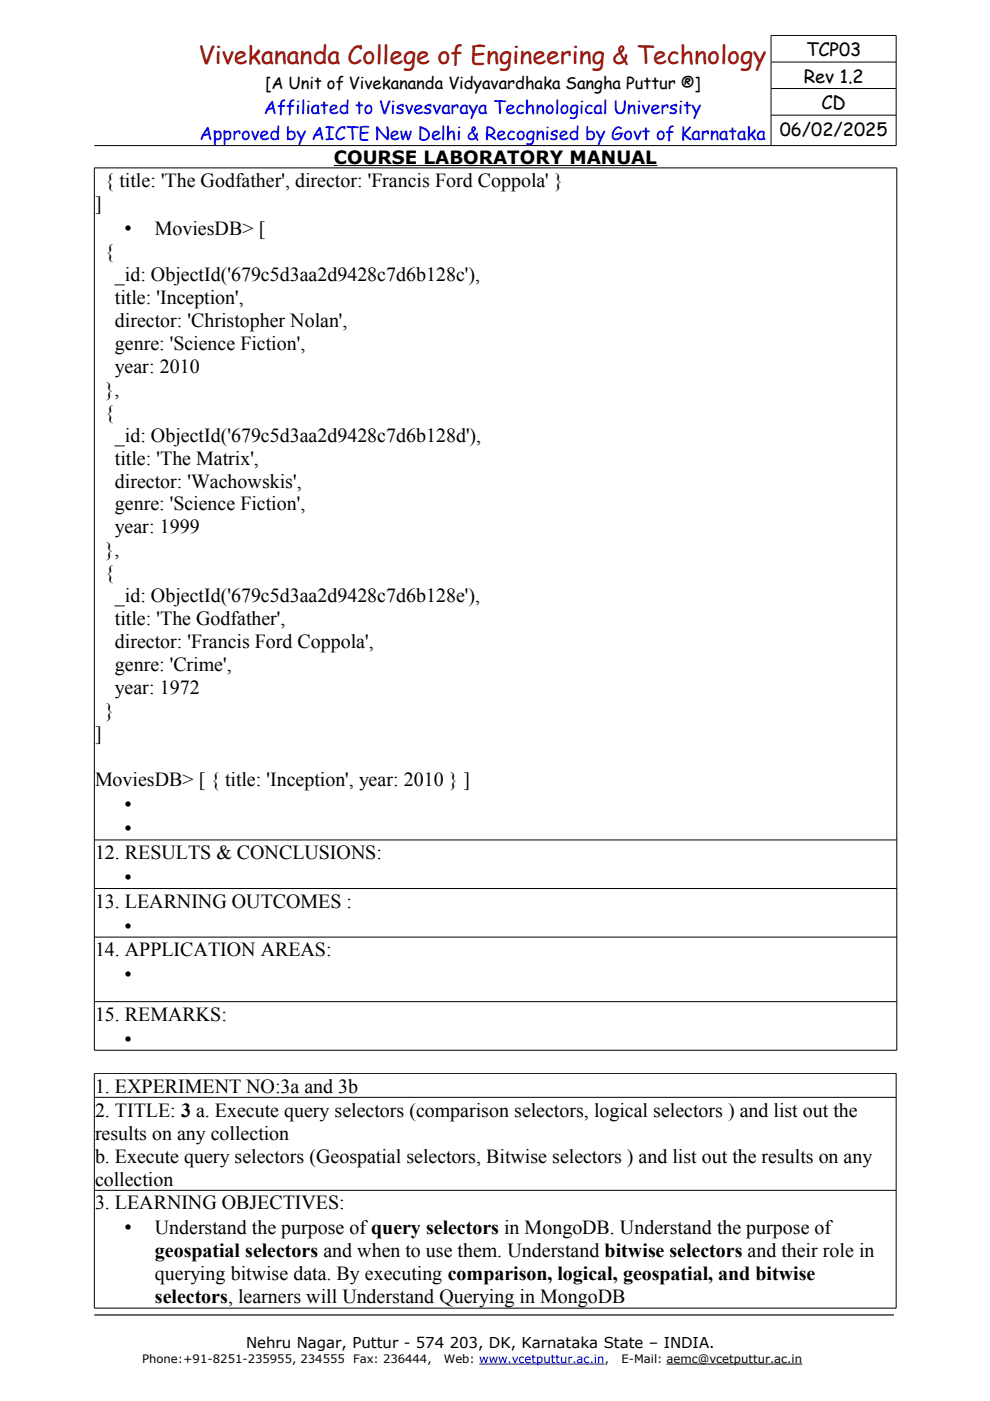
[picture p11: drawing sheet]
<svg xmlns="http://www.w3.org/2000/svg" width="210mm" height="297mm" viewBox="0 0 210 297" stroke-linecap="round" stroke-linejoin="round" font-family="sans-serif">
<defs><g id="words">
<text font-size="5.3" fill="#a41100" x="42.1" y="13.5">Vivekananda College of Engineering &amp; Technology</text>
<g font-size="4.2">
<text x="22.3" y="39.7">{ title: 'The Godfather', director: 'Francis Ford Coppola' }</text>
<text x="20.1" y="44.5">]</text>
<text x="26.5" y="49.8">•</text>
<text x="32.8" y="49.8">MoviesDB&gt; [</text>
<text x="22.3" y="54.7">{</text>
<text x="24.4" y="59.5">_id: ObjectId('679c5d3aa2d9428c7d6b128c'),</text>
<text x="24.4" y="64.4">title: 'Inception',</text>
<text x="24.4" y="69.3">director: 'Christopher Nolan',</text>
<text x="24.4" y="74.2">genre: 'Science Fiction',</text>
<text x="22.3" y="83.9">},</text>
<text x="24.4" y="79">year: 2010</text>
<text x="22.3" y="88.8">{</text>
<text x="24.4" y="93.6">_id: ObjectId('679c5d3aa2d9428c7d6b128d'),</text>
<text x="24.4" y="98.5">title: 'The Matrix',</text>
<text x="24.4" y="103.4">director: 'Wachowskis',</text>
<text x="24.4" y="108.2">genre: 'Science Fiction',</text>
<text x="24.4" y="113.1">year: 1999</text>
<text x="22.3" y="118">},</text>
<text x="22.3" y="122.8">{</text>
<text x="24.4" y="127.7">_id: ObjectId('679c5d3aa2d9428c7d6b128e'),</text>
<text x="24.4" y="132.6">title: 'The Godfather',</text>
<text x="24.4" y="137.4">director: 'Francis Ford Coppola',</text>
<text x="24.4" y="142.3">genre: 'Crime',</text>
<text x="24.4" y="147.2">year: 1972</text>
<text x="22.3" y="152">}</text>
<text x="20.1" y="156.9">]</text>
<text x="20.1" y="166.7">MoviesDB&gt; [ { title: 'Inception', year: 2010 } ]</text>
<text x="26.5" y="171.9">•</text>
<text x="26.5" y="177.1">•</text>
<text x="20.1" y="182.1">12. RESULTS &amp; CONCLUSIONS:</text>
<text x="26.5" y="187.4">•</text>
<text x="20.1" y="192.4">13. LEARNING OUTCOMES :</text>
<text x="26.5" y="197.7">•</text>
<text x="20.1" y="202.7">14. APPLICATION AREAS:</text>
<text x="26.5" y="208">•</text>
<text x="20.1" y="216.5">15. REMARKS:</text>
<text x="26.5" y="221.7">•</text>
<text x="20.1" y="231.6">1. EXPERIMENT NO:3a and 3b</text>
<text x="20.1" y="236.7">2. TITLE: 3 a. Execute query selectors (comparison selectors, logical selectors ) and list out the</text>
<text x="20.1" y="241.6">results on any collection</text>
<text x="20.1" y="246.5">b. Execute query selectors (Geospatial selectors, Bitwise selectors ) and list out the results on any</text>
<text x="20.1" y="251.4">collection</text>
<text x="20.1" y="256.4">3. LEARNING OBJECTIVES:</text>
<text x="26.5" y="261.7">•</text>
<text x="32.8" y="261.7">Understand the purpose ofquery selectors in MongoDB. Understand the purpose of</text>
<text x="32.8" y="266.6">geospatial selectors and when to use them. Understand bitwise selectors and their role in</text>
<text x="32.8" y="271.5">querying bitwise data. By executing comparison, logical, geospatial, and bitwise</text>
<text x="32.8" y="276.3">selectors, learners will Understand Querying in MongoDB</text>
</g>
<g font-size="3.9">
<text x="170.9" y="11.9">TCP03</text>
<text x="170.4" y="17.5">Rev 1.2</text>
<text x="174.2" y="23.2">CD</text>
<text x="165.3" y="28.8">06/02/2025</text>
<text x="70.8" y="34.8">COURSE LABORATORY MANUAL</text>
</g>
<g font-size="3.9" fill="#00f">
<text x="42.3" y="29.6">Approved by AICTE New Delhi &amp; Recognised by Govt of Karnataka</text>
<text x="55.9" y="24.2">Affiliated to Visvesvaraya Technological University</text>
</g>
<text font-size="3.5" x="56.2" y="18.9">[A Unit of Vivekananda Vidyavardhaka Sangha Puttur ®]</text>
<text font-size="3.2" x="52.2" y="285.9">Nehru Nagar, Puttur - 574 203, DK, Karnataka State – INDIA.</text>
<g font-size="2.5">
<text x="30.2" y="289">Phone:+91-8251-235955, 234555</text>
<text x="74.9" y="289">Fax: 236444,</text>
<text x="94.1" y="289">Web: www.vcetputtur.ac.in,</text>
<text x="131.8" y="289">E-Mail: aemc@vcetputtur.ac.in</text>
</g>
</g></defs>
<g fill="none" stroke="#000" stroke-width=".21">
<path d="M163.5 13.2h26.5M163.5 18.8h26.5M20 30.9h170v-23.4h-26.5v23.4M20 35.6h170.1v187.1h-170.1zM70.8 35.1h68.6M163.5 24.4h26.5M20 178.1h170.1M20 188.4h170.1M20 198.7h170.1M20 212.4h170.1M20 227.6h170v49.8h-170zM20 232.7h170"/>
<path d="M20 252.4h170M141.3 289.2h28.8"/>
</g>
<path d="M101.6 289.2h26.6" fill="none" stroke="#00f" stroke-width=".21"/>
<path d="M20 278.8h169.5" fill="none" stroke="#000" stroke-width=".25"/>
<use href="#words"/>
</svg>
